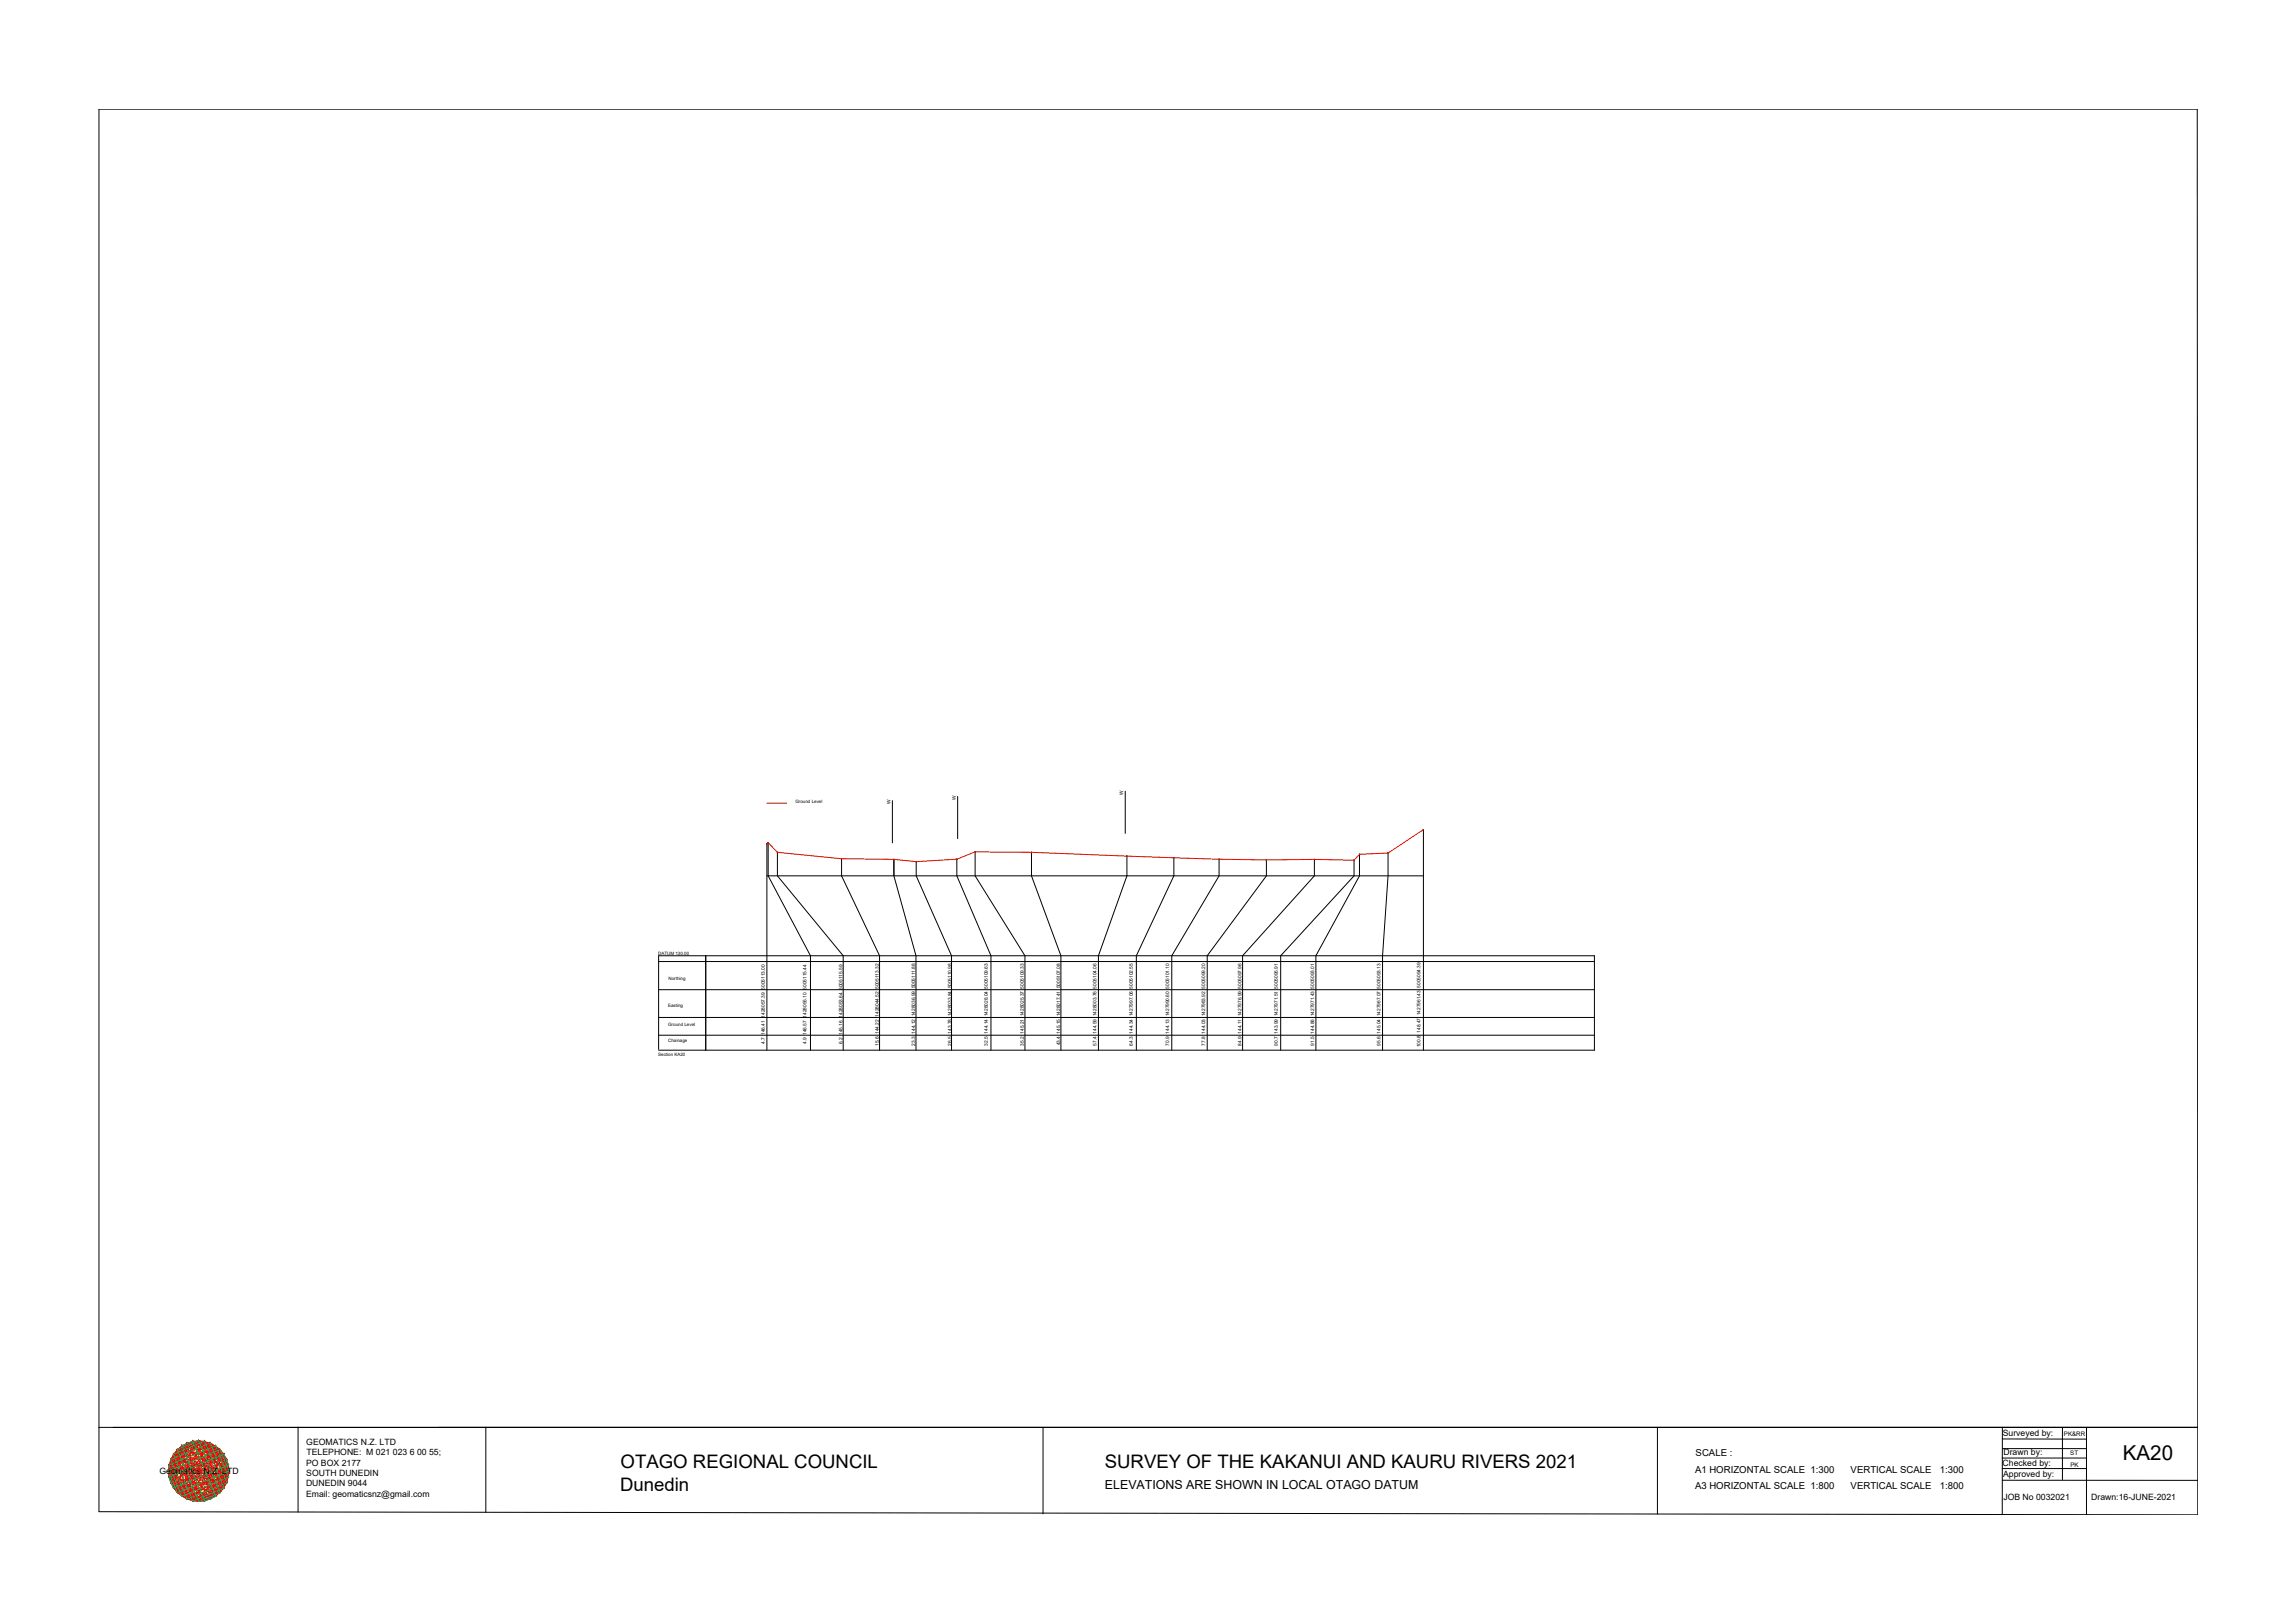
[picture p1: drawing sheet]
<svg xmlns="http://www.w3.org/2000/svg" width="420mm" height="297mm" viewBox="0 0 420 297" stroke-linecap="round" stroke-linejoin="round" font-family="sans-serif">
<defs><g id="words">
<text font-size="3.8" x="388.6" y="267.2">KA20</text>
<g font-size="3.4">
<text x="113.6" y="268.8">OTAGO REGIONAL COUNCIL</text>
<text x="202.3" y="268.7">SURVEY OF THE KAKANUI AND KAURU RIVERS 2021</text>
<text x="113.5" y="272.8">Dunedin</text>
</g>
<text font-size="2.3" x="202.3" y="272.6">ELEVATIONS ARE SHOWN IN LOCAL OTAGO DATUM</text>
<g font-size="1.8">
<text x="310.3" y="269.5">A1 HORIZONTAL SCALE 1:300</text>
<text x="310.4" y="266.5">SCALE :</text>
<text x="338.8" y="269.5">VERTICAL SCALE</text>
<text x="355.1" y="269.5">1:300</text>
<text x="310.3" y="272.4">A3 HORIZONTAL SCALE 1:800</text>
<text x="338.8" y="272.4">VERTICAL SCALE</text>
<text x="355.1" y="272.4">1:800</text>
</g>
<g font-size="1.6">
<text x="366.6" y="262.8">Surveyed by:</text>
<text x="29.2" y="269.7">Geomatics N.Z. LTD</text>
<text x="56" y="268.2">PO BOX 2177</text>
<text x="56.1" y="264.4">GEOMATICS N.Z. LTD</text>
<text x="56.1" y="266.3">TELEPHONE: M 021 023 6 00 55;</text>
<text x="366.6" y="268.3">Checked by:</text>
<text x="366.8" y="266.4">Drawn by:</text>
<text x="56" y="272">DUNEDIN 9044</text>
<text x="56" y="273.9">Email: geomaticsnz@gmail.com</text>
<text x="56.1" y="270.1">SOUTH DUNEDIN</text>
<text x="366.7" y="270.4">Approved by:</text>
<text x="366.8" y="274.4">JOB No 0032021</text>
<text x="382.9" y="274.5">Drawn:16-JUNE-2021</text>
</g>
<g font-size="1.1">
<text x="377.8" y="262.9">PK&amp;RR</text>
<text x="379" y="266.3">ST</text>
<text x="379" y="268.4">PK</text>
</g>
<g font-size=".9">
<text x="163" y="147.2" transform="rotate(-90 163 147.2)">W</text>
<text x="175" y="146.5" transform="rotate(-90 175 146.5)">W</text>
<text x="205.6" y="145.5" transform="rotate(-90 205.6 145.5)">W</text>
<text x="140" y="191.1" transform="rotate(-90 140 191.1)">4.7 146.41 1428057.39 5005113.00</text>
<text x="147.6" y="191.1" transform="rotate(-90 147.6 191.1)">4.9 146.57 1428055.10 5005115.44</text>
<text x="154.3" y="191.1" transform="rotate(-90 154.3 191.1)">6.2 145.16 1428053.64 5005115.59</text>
<text x="160.9" y="191.4" transform="rotate(-90 160.9 191.4)">15.6 144.22 1428044.52 5005113.32</text>
<text x="167.5" y="191.3" transform="rotate(-90 167.5 191.3)">23.3 144.12 1428036.99 5005111.88</text>
<text x="174.2" y="191.3" transform="rotate(-90 174.2 191.3)">26.5 143.78 1428033.84 5005110.98</text>
<text x="180.8" y="191.4" transform="rotate(-90 180.8 191.4)">32.5 144.14 1428028.04 5005109.63</text>
<text x="187.5" y="191.4" transform="rotate(-90 187.5 191.4)">35.2 145.21 1428025.37 5005109.33</text>
<text x="194.1" y="191.3" transform="rotate(-90 194.1 191.3)">43.4 145.15 1428017.41 5005107.08</text>
<text x="200.7" y="191.4" transform="rotate(-90 200.7 191.4)">57.4 144.59 1428003.76 5005104.06</text>
<text x="207.4" y="191.4" transform="rotate(-90 207.4 191.4)">64.3 144.34 1427997.06 5005102.55</text>
<text x="214" y="191.4" transform="rotate(-90 214 191.4)">70.9 144.13 1427990.60 5005101.10</text>
<text x="220.7" y="191.4" transform="rotate(-90 220.7 191.4)">77.8 144.03 1427983.92 5005099.20</text>
<text x="227.3" y="191.4" transform="rotate(-90 227.3 191.4)">84.9 144.11 1427976.99 5005097.96</text>
<text x="233.9" y="191.4" transform="rotate(-90 233.9 191.4)">90.7 143.99 1427971.51 5005095.91</text>
<text x="240.6" y="191.4" transform="rotate(-90 240.6 191.4)">91.5 144.86 1427971.43 5005093.01</text>
<text x="252.8" y="191.4" transform="rotate(-90 252.8 191.4)">95.6 145.04 1427967.07 5005093.13</text>
<text x="260.1" y="191.7" transform="rotate(-90 260.1 191.7)">100.8 148.47 1427961.43 5005094.39</text>
</g>
<g font-size=".8">
<text x="145.6" y="147">Ground Level</text>
<text x="120.5" y="174.8">DATUM 130.00</text>
<text x="122.4" y="179.4">Northing</text>
<text x="122.3" y="184.3">Easting</text>
<text x="122.3" y="187.7">Ground Level</text>
<text x="122.3" y="190.7">Chainage</text>
<text x="120.5" y="193.4">Section KA20</text>
</g>
</g></defs>
<!-- layer: 0 -->
<g fill="none" stroke="#000" stroke-width=".18">
<path d="M18.1 20h384.2l.1 257.2-384.3-.5zM140.4 154.4h.1M140.4 154.4v37.8M140.6 154.2v6.1l7.8 14.6v17.3M140.6 154.2h.1M142.3 156v4.3l12.1 14.6v17.3M142.3 156h.1M154.1 157.1v.1M154.1 157.1v3.2l6.9 14.6v17.3M163.4 146.5v7.8M163.6 157.3h.1M163.7 157.3v3l4 14.6v17.3"/>
<path d="M163.7 157.3v3M163.7 157.3h-.1M167.7 157.7h.1M167.7 157.7v2.6l6.5 14.6v17.3M167.8 157.7h-.1M175.2 157.2v.1M175.2 157.2v3.1l6.2 14.6v17.3M175.3 145.8v7.7M178.5 155.9h.1M178.5 155.9v4.4l9.1 14.6v17.3M188.8 156v4.3l5.4 14.6v17.3M188.9 156h-.1"/>
<path d="M206 144.8v7.7M206.3 156.7h.1M206.3 156.7v3.6l-5.2 14.6v17.3M214.9 157h.1M214.9 157v3.3l-6.9 14.6v17.3M223.2 157.3v3l-8.7 14.6v17.3M223.2 157.2v.1M231.8 157.4h.1M231.8 157.4v2.9l-10.8 14.6v17.3M231.9 157.4h-.1M240.6 157.3v3l-13.1 14.6v17.3M240.7 157.3h-.1"/>
<path d="M247.9 157.4v2.9l-13.4 14.6v17.3M247.9 157.4v.1M248.9 156.3v4l-8 14.6v17.3M248.9 156.3v.1M254.1 156.1h.1M254.1 156.1v4.2l-1 14.6v17.3M260.6 151.8v40.4M260.6 151.8h.1M120.6 176h171.3M129.2 174.9v17.3M140.4 160.3h120.2M120.6 192v-17.1h171.3v17.3h-171.3"/>
<path d="M120.6 189.5h171.3M120.6 186.2h171.3M120.6 181.1h171.3M18.1 261.2h384.3M54.6 261.2v15.5M88.9 261.2v15.6M191 261.2v15.9M303.4 261.2v15.9M366.5 266.8h15.5M366.6 268.8h15.4M366.6 270.9h35.8M366.6 263.4h15.4"/>
<path d="M366.6 261.2v16M366.6 265.1h15.4M377.6 261.2v9.6M382 261.3v15.9"/>
<circle cx="140.4" cy="154.4" r=".02"/>
<circle cx="140.6" cy="154.2" r=".02"/>
<circle cx="142.3" cy="156" r=".02"/>
<circle cx="154.1" cy="157.2" r=".02"/>
<circle cx="163.6" cy="157.3" r=".02"/>
<circle cx="167.7" cy="157.7" r=".02"/>
<circle cx="175.2" cy="157.2" r=".02"/>
<circle cx="178.5" cy="155.9" r=".02"/>
<circle cx="188.8" cy="156" r=".02"/>
<circle cx="206.3" cy="156.7" r=".02"/>
<circle cx="214.9" cy="157" r=".02"/>
<circle cx="223.2" cy="157.3" r=".02"/>
<circle cx="231.8" cy="157.4" r=".02"/>
<circle cx="240.6" cy="157.3" r=".02"/>
<circle cx="247.9" cy="157.4" r=".02"/>
<circle cx="248.9" cy="156.3" r=".02"/>
<circle cx="254.1" cy="156.1" r=".02"/>
<circle cx="260.6" cy="151.8" r=".02"/>
</g>
<!-- layer: geo -->
<g fill="none" stroke="#545454" stroke-width=".18">
<path d="M30.8 269.2h11.2M30.9 268.1h10.9v2.2h-10.9zM31.2 267.1h10.3v4.3h-10.3zM31.2 267.1h.1M31.7 266.1h9.3v6.2h-9.3zM32.4 265.3h7.9v7.9h-7.9v-7.9M33.3 264.6h6.2v9.3h-6.2zM33.3 264.6h.1M34.2 264.1h4.3v10.3h-4.3zM35.3 263.8h2.2v10.9h-2.2zM36.4 263.7v11.1M41 266.1h.1"/>
<path d="M41.8 268.1h.1"/>
</g>
<g fill="none" stroke="#ff0" stroke-width=".18">
<path d="M30.8 269.2l5.6-5.5 5.6 5.5-5.6 5.5-5.5-5.5M31.2 267.1l3-3 7.3 7.3-3 3zM32.4 273.2h.1M32.4 265.3l7.9 7.9M33.3 264.6l7.7 7.7-1.5 1.6-7.8-7.8zM35.3 263.8l6.5 6.5-4.3 4.4-6.6-6.6zM37.5 274.7h.1M37.5 263.8l4.3 4.3-6.5 6.6-4.4-4.4zM38.5 264.1l3 3-7.3 7.3-3-3zM39.5 264.6l1.5 1.5-7.7 7.8-1.6-1.6zM40.3 265.2h.1M40.3 265.3l-7.9 7.9"/>
<path d="M40.4 273.2h.1"/>
</g>
<g fill="none" stroke="#00b85c" stroke-width=".18">
<path d="M30.8 269.2l9.5-3.9 1.7 3.9-9.6 4zM30.9 268.1l8.6-3.5 2.3 5.7-8.5 3.6zM31.2 267.1l10.3 4.3M31.2 267.1l3 7.3M31.7 266.1l3.6 8.6 5.7-2.4-3.5-8.5-5.7 2.3M31.7 272.3l-.8-2 10.1-4.2 .8 2-10 4.2M32.4 265.3l4-1.6 3.9 9.5-3.9 1.6zM33.3 264.6l2-.8 4.2 10.1-2 .8zM34.2 264.1l4.3 10.3M38.5 264.1l-4.3 10.3M38.5 264.1l3 7.3M38.5 264.1l-7.3 3"/>
<path d="M41.5 267.1l-10.3 4.3M41.5 271.4l-7.3 3"/>
</g>
<g fill="none" stroke="#f00" stroke-width=".18">
<path d="M30.8 269.2l.4 2.2M30.8 269.2l10.7 2.2M30.8 269.2l3.4 5.2M30.8 269.2l7.7 5.2M30.8 269.3h.1M30.9 270.3h.1M30.9 268.1h.1M30.9 268.1l10.9 2.2M30.9 268.1l.8 4.2M30.9 268.1l4.4 6.6M30.9 270.3l2.4 3.6M30.9 268.1l8.6 5.8"/>
<path d="M30.9 270.3l6.6 4.4M30.9 270.3l10.1 2M31.2 267.1l-.4 2.1M31.2 267.2h.1M31.2 267.1l1.2 6.1M31.2 267.1l5.2 7.7M31.2 271.4l1.2 1.8M31.2 271.4l5.2 3.4M31.2 267.1l9.1 6.1M31.2 267.1l10.8 2.1M31.2 271.4l9.1 1.8M31.3 271.4h.1"/>
<path d="M31.7 272.3h.1M31.7 266.1h.1M31.7 266.1l9.3 6.2M31.7 266.1l1.6 7.8M31.7 266.1l5.8 8.6M31.7 272.3l3.6 2.4M31.7 272.3l7.8 1.6M31.7 266.1l-.8 4.2M31.8 266.1l10 2M32.4 265.3h.1M32.4 265.3l1.8 9.1M32.4 265.3l6.1 9.1"/>
<path d="M32.4 265.3l9.1 6.1M32.4 273.2l1.8 1.2M32.4 265.3l-1.2 1.8M32.4 265.3l9.1 1.8M32.4 273.2l6.1 1.2M32.4 265.3l-1.2 6.1M32.5 273.2h.1M33.3 264.6l6.2 9.3M33.3 264.6l2 10.1M33.3 264.6h.1M33.3 273.9h.1M33.3 264.6l8.5 5.7"/>
<path d="M33.3 264.6l-2.4 3.5M33.3 264.6l7.7 1.5M33.3 273.9l4.2 .8M33.3 264.6l-1.6 7.7M34.2 264.1h.1M34.2 264.1l2.2 10.7M34.2 264.1l6.1 9.1M34.2 264.1l-1.8 1.2M34.2 264.1l7.8 5.1M34.2 264.1l-3.4 5.1M34.2 264.1l6.1 1.2M34.2 274.4l2.2 .4"/>
<path d="M34.2 264.1l-1.8 9.1M34.3 274.4h.1M35.3 263.8h.1M35.3 263.8l2.2 10.9M35.3 263.8l-2 10.1M35.3 274.7h.1M35.3 263.8l5.7 8.5M35.3 263.8l-3.6 2.3M35.3 263.8l6.5 4.3M35.3 263.8l-4.4 6.5M35.3 263.8l4.2 .8M36.3 263.7h.1"/>
<path d="M36.4 263.7l2.1 10.7M36.4 263.7l-2.2 .4M36.4 263.7l5.1 7.7M36.4 263.7l5.1 3.4M36.4 263.7l-5.2 7.7M36.4 263.7l2.1 .4M36.4 263.7l-2.2 10.7M36.4 263.7l-5.2 3.4M36.4 274.8h.1M37.5 274.7h.1M37.5 263.8h.1M37.5 263.8l-2.2 10.9"/>
<path d="M37.5 263.8l2 10.1M37.5 263.8l-4.2 .8M37.5 263.8l4.3 6.5M37.5 263.8l-6.6 4.3M37.5 263.8l3.5 2.3M37.5 263.8l-5.8 8.5M38.5 264.1h.1M38.5 264.1l1.8 9.1M38.5 264.1l-6.1 1.2M38.5 274.4l-2.1 .4M38.5 264.1l3.5 5.1M38.5 264.1l-7.7 5.1"/>
<path d="M38.5 264.1l1.8 1.2M38.5 264.1l-6.1 9.1M38.5 264.1l-2.1 10.7M38.5 274.4h.1M39.5 273.9h.1M39.5 264.6h.1M39.5 264.6l-6.2 9.3M39.5 264.6l1.5 7.7M39.5 264.6l-7.8 1.5M39.5 273.9l-4.2 .8M39.5 264.6l2.3 3.5M39.5 264.6l-8.6 5.7"/>
<path d="M39.5 264.6l-2 10.1M40.3 265.3h.1M40.3 265.3l1.2 6.1M40.3 265.3l-9.1 1.8M40.3 273.2l-6.1 1.2M40.3 265.3l1.2 1.8M40.3 265.3l-9.1 6.1M40.3 273.2l-1.8 1.2M40.3 265.3l-6.1 9.1M40.3 265.3l-1.8 9.1M40.3 273.1h.1M41 266.1h.1"/>
<path d="M41 266.1l-9.3 6.2M41 266.1l.8 4.2M41 266.1l-10.1 2M41 272.3l-7.7 1.6M41 272.3l-3.5 2.4M41 266.1l-5.7 8.6M41 266.1l-1.5 7.8M41 272.3h.1M41.5 267.1h.1M41.5 271.3h.1M41.5 267.1l.5 2.1M41.5 267.1l-10.7 2.1"/>
<path d="M41.5 271.4l-9.1 1.8M41.5 271.4l-5.1 3.4M41.5 267.1l-9.1 6.1M41.5 267.1l-5.1 7.7M41.5 271.4l-1.2 1.8M41.5 267.1l-1.2 6.1M41.8 268.1h.1M41.8 270.3h.1M41.8 268.1l-10.9 2.2M41.8 270.3l-10.1 2M41.8 268.1l-8.5 5.8M41.8 270.3l-6.5 4.4"/>
<path d="M41.8 268.1l-4.3 6.6M41.8 270.3l-2.3 3.6M41.8 268.1l-.8 4.2M41.9 269.2h.1M42 269.2l-10.8 2.2M42 269.2l-7.8 5.2M42 269.2l-3.5 5.2M42 269.2l-.5 2.2"/>
</g>
<!-- layer: 0 -->
<path d="M140.4 147h3.6M260.6 151.8l-6.5 4.3-5.2 .2-1 1.1-7.3-.1a535.7 535.7 0 0 1-34.3-.6l-17.5-.7-10.3-.1-3.3 1.3-7.5 .5-4-.4-9.6-.1-11.8-1.2-1.7-1.8-.2 .2" fill="none" stroke="#f00" stroke-width=".18"/>
<use href="#words"/>
</svg>
